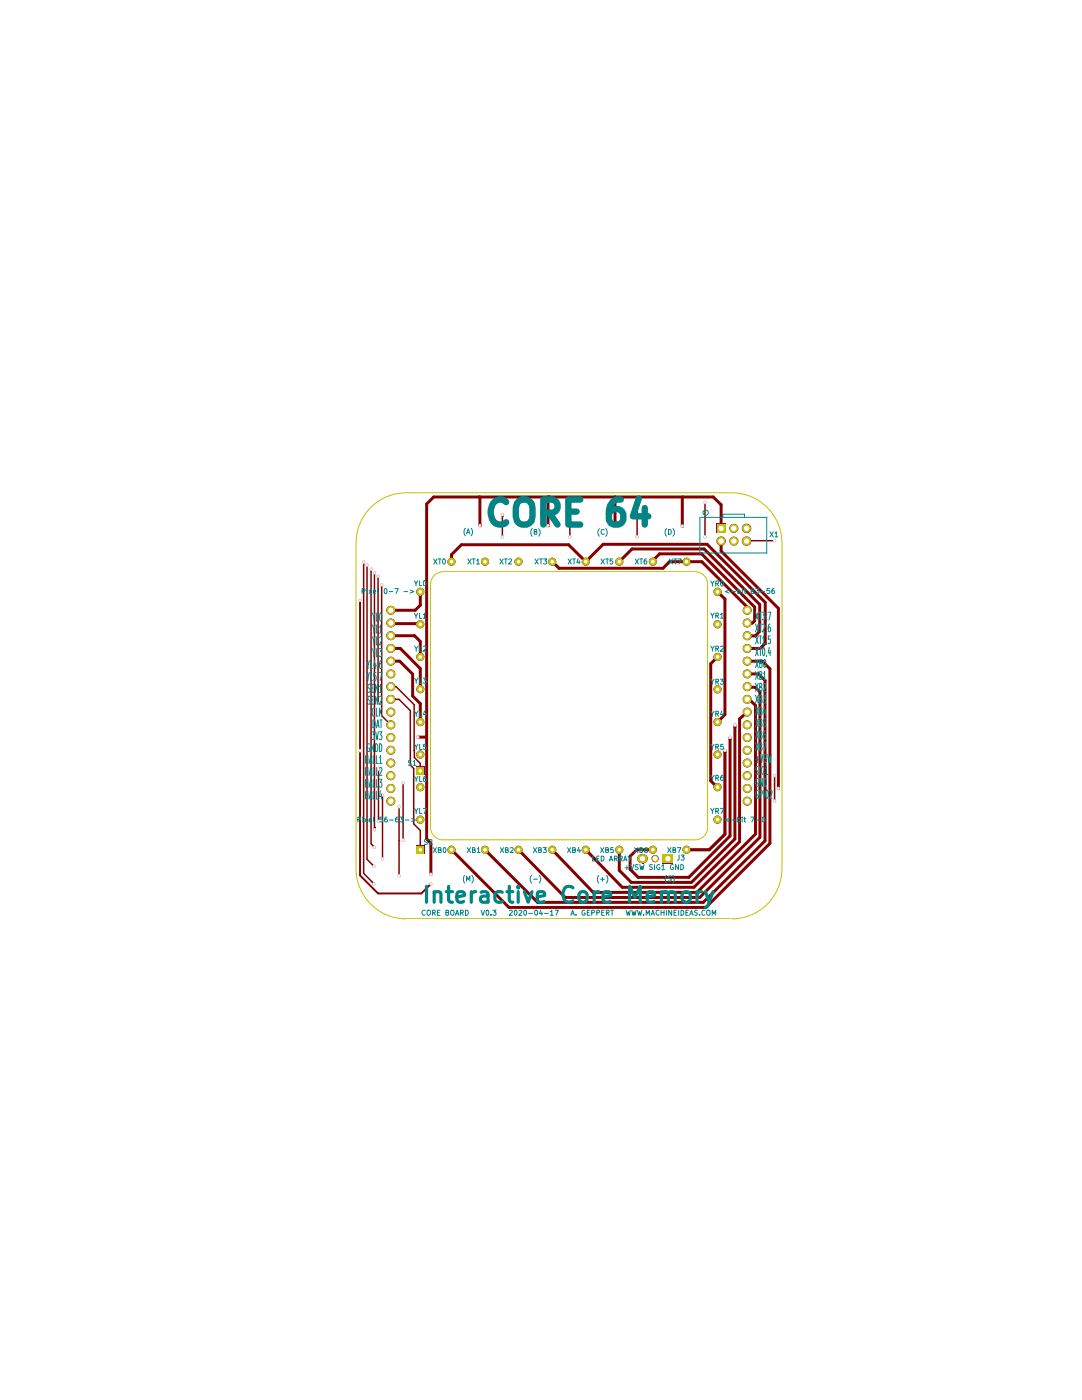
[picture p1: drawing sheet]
<svg xmlns="http://www.w3.org/2000/svg" width="216mm" height="279mm" viewBox="0 0 216 279" stroke-linecap="round" stroke-linejoin="round" font-family="sans-serif">
<path d="M81 98.3h65M81 98.4a10 10 0 0 0-10 10v65M146 98.4a10 10 0 0 1 10 10v65M85.9 116.6v48.5a2.5 2.5 0 0 0 2.5 2.5h50.3M138.7 114.1h-50.3a2.5 2.5 0 0 0-2.5 2.5M138.7 114.1a2.5 2.5 0 0 1 2.5 2.5M141.2 116.6v48.5M71 173.4a10 10 0 0 0 10 10M141.2 165.1a2.5 2.5 0 0 1-2.5 2.5M156 173.4a10 10 0 0 1-10 10M81 183.3h65" fill="none" stroke="#c2c200" stroke-width=".2"/>
<g fill="#840084">
<path d="M143 104.5h1.8v1.8h-1.8z"/>
<path d="M146.4 107.1a.91 .91 0 0 1 .9 .9 .91 .91 0 0 1-.9 .9z"/>
<path d="M145.8 107.3l.6-.2v1.8a.91 .91 0 0 1-.8-.6 .91 .91 0 0 1 .2-1z"/>
<path d="M146.4 104.5a.91 .91 0 0 1 .9 1 .91 .91 0 0 1-.9 .9z"/>
<path d="M145.8 104.8l.6-.3v1.9a.91 .91 0 0 1-.8-.6 .91 .91 0 0 1 .2-1z"/>
<path d="M83.1 168.8h1.6v1.6h-1.6z"/>
<path d="M127.4 170.7l.7-.3v1.9a.92 .92 0 0 1-.9-.6 .92 .92 0 0 1 .2-1z"/>
<path d="M128.4 170.4a.92 .92 0 0 1 .9 1 .92 .92 0 0 1-.9 .9z"/>
<path d="M128.1 170.4h.3v1.9h-.3z"/>
<path d="M132.2 170.4h2.1v1.9h-2.1z"/>
<path d="M83.1 153h1.6v1.6h-1.6z"/>
<circle cx="143.9" cy="108" r=".95"/>
<circle cx="143.2" cy="118.1" r=".83"/>
<circle cx="137" cy="112.1" r=".83"/>
<circle cx="149.1" cy="121.8" r=".91"/>
<circle cx="149" cy="108" r=".95"/>
<circle cx="149" cy="105.5" r=".95"/>
<circle cx="143.2" cy="144.1" r=".83"/>
<circle cx="149.1" cy="144.7" r=".91"/>
<circle cx="149.1" cy="149.7" r=".91"/>
<circle cx="149.1" cy="147.2" r=".91"/>
<circle cx="149.1" cy="142.1" r=".91"/>
<circle cx="130.3" cy="112.1" r=".83"/>
<circle cx="123.6" cy="112.1" r=".83"/>
<circle cx="116.9" cy="112.1" r=".83"/>
<circle cx="110.2" cy="112.1" r=".83"/>
<circle cx="143.2" cy="150.6" r=".83"/>
<circle cx="143.2" cy="157.1" r=".83"/>
<circle cx="143.2" cy="163.6" r=".83"/>
<circle cx="149.1" cy="154.8" r=".91"/>
<circle cx="149.1" cy="159.9" r=".91"/>
<circle cx="149.1" cy="152.3" r=".91"/>
<circle cx="149.1" cy="157.4" r=".91"/>
<circle cx="143.2" cy="124.6" r=".83"/>
<circle cx="143.2" cy="131.1" r=".83"/>
<circle cx="149.1" cy="126.9" r=".91"/>
<circle cx="149.1" cy="132" r=".91"/>
<circle cx="149.1" cy="124.3" r=".91"/>
<circle cx="149.1" cy="129.4" r=".91"/>
<circle cx="143.2" cy="137.6" r=".83"/>
<circle cx="149.1" cy="137" r=".91"/>
<circle cx="149.1" cy="139.6" r=".91"/>
<circle cx="149.1" cy="134.5" r=".91"/>
<circle cx="96.8" cy="169.6" r=".83"/>
<circle cx="90.1" cy="169.6" r=".83"/>
<circle cx="83.9" cy="163.6" r=".83"/>
<circle cx="130.7" cy="171.4" r=".74"/>
<circle cx="137" cy="169.6" r=".83"/>
<circle cx="130.3" cy="169.6" r=".83"/>
<circle cx="123.6" cy="169.6" r=".83"/>
<circle cx="116.9" cy="169.6" r=".83"/>
<circle cx="110.2" cy="169.6" r=".83"/>
<circle cx="103.5" cy="169.6" r=".83"/>
<circle cx="103.5" cy="112.1" r=".83"/>
<circle cx="96.8" cy="112.1" r=".83"/>
<circle cx="90.1" cy="112.1" r=".83"/>
<circle cx="83.9" cy="118.1" r=".83"/>
<circle cx="83.9" cy="124.6" r=".83"/>
<circle cx="78" cy="121.8" r=".91"/>
<circle cx="78" cy="124.3" r=".91"/>
<circle cx="83.9" cy="137.5" r=".83"/>
<circle cx="83.9" cy="144.1" r=".83"/>
<circle cx="78" cy="142.1" r=".91"/>
<circle cx="78" cy="139.6" r=".91"/>
<circle cx="78" cy="137" r=".91"/>
<circle cx="78" cy="147.2" r=".91"/>
<circle cx="78" cy="144.7" r=".91"/>
<circle cx="83.9" cy="131.1" r=".83"/>
<circle cx="78" cy="129.4" r=".91"/>
<circle cx="78" cy="132" r=".91"/>
<circle cx="78" cy="134.5" r=".91"/>
<circle cx="78" cy="126.9" r=".91"/>
<circle cx="83.9" cy="157.1" r=".83"/>
<circle cx="83.9" cy="150.6" r=".83"/>
<circle cx="78" cy="157.4" r=".91"/>
<circle cx="78" cy="152.3" r=".91"/>
<circle cx="78" cy="149.7" r=".91"/>
<circle cx="78" cy="159.9" r=".91"/>
<circle cx="78" cy="154.8" r=".91"/>
</g>
<path d="M144.7 150.2v16.3l-3.2 3.1h-4.5" fill="none" stroke="#840000" stroke-width=".63"/>
<path d="M141.8 155.8l1.4 1.3M145.7 147.6v19.2l-8.2 8.3M146.6 145.2v22.2M147.6 143.5v24.5" fill="none" stroke="#840000" stroke-width=".59"/>
<circle cx="130.6" cy="169.9" r=".3" fill="#840000"/>
<path d="M146.6 167.4l-8.6 8.7" fill="none" stroke="#840000" stroke-width=".59"/>
<circle cx="130.6" cy="169.9" r=".3" fill="#840000"/>
<path d="M141.8 132.5v23.3M149.1 139.6l.4-.1 1.2 1.3v25.7l-11.6 11.6M150.7 137.2l.9 .9v29l-12 12M152.7 135.8v32l-12.4 12.3M153.6 133.5v34.8l-12.8 12.8M147.6 168l-9.1 9.1" fill="none" stroke="#840000" stroke-width=".59"/>
<circle cx="155.3" cy="157.4" r=".3" fill="#840000"/>
<path d="M154.6 154.8v5.1" fill="none" stroke="#840000" stroke-width=".3"/>
<path d="M116.9 169.6l7.3 7.5M123.6 169.6v4.1l2.3 2.4M125.7 170.9v2.6M127.3 175.1h10.2" fill="none" stroke="#840000" stroke-width=".59"/>
<circle cx="130.6" cy="169.9" r=".3" fill="#840000"/>
<path d="M128.2 171.4h.2" fill="none" stroke="#840000" stroke-width=".59"/>
<circle cx="130.6" cy="169.9" r=".3" fill="#840000"/>
<g fill="none" stroke="#840000" stroke-width=".59">
<path d="M140 110.5l10.6 10.7M140 112.1l9.1 9.1M140.5 109.6l11.1 11M141.1 108.6l11.6 11.6M143.2 118.1l1.5 1.4M143.9 110l11.4 11.4M149.1 132h3l1.5 1.5M149.1 134.5h2.2l1.4 1.3M149.1 137l.1 .2h1.5M149.1 124.3h1.1M151.6 126l-.9 .9h-1.6M152.7 128.4l-1 1h-2.9"/>
<path d="M144.7 142.6l-1.5 1.5M145.7 147.2v.4M146.6 144.7v.5M149.1 142.1l-1.5 1.4M90.1 169.6l11.5 11.5h39.2M96.8 169.6l10.5 10.5h33M103.5 169.6l9.3 9.5h26.8M110.2 169.6l8.2 8.5h20.7M124.2 177.1h14.3M125.7 173.5l1.6 1.6M125.9 176.1h12.1M130.6 169.9l-.3-.3h-3.3l-1.3 1.3"/>
</g>
<path d="M144.7 149.7v.5" fill="none" stroke="#840000" stroke-width=".63"/>
<path d="M154.6 107.9l-5.6 .1" fill="none" stroke="#840000" stroke-width=".3"/>
<circle cx="149.1" cy="121.8" r=".3" fill="#840000"/>
<path d="M83.9 118.1v2.7l-1.1 1M85.1 100.6v46.7M92.1 108.7l-2 2v1.4M144.7 119.5v23.1M82.7 126.9l1.2 1.1M83.7 124.5l.2 .1M143.2 131.1l-1.4 1.4M149.1 121.2v.6M150.6 121.2v2.7l-.4 .4M151.6 120.6v5.4M152.7 120.2v8.2M155.3 121.4v36" fill="none" stroke="#840000" stroke-width=".59"/>
<circle cx="95.8" cy="104.9" r=".3" fill="#840000"/>
<path d="M95.8 99.2v5.7M95.8 99.3l-.2-.1h-9.1l-1.4 1.4M92.1 108.7h21.4" fill="none" stroke="#840000" stroke-width=".59"/>
<circle cx="109.3" cy="104.9" r=".3" fill="#840000"/>
<g fill="none" stroke="#840000" stroke-width=".59">
<path d="M95.8 99.2h26.9v5.7M109.3 99.2v5.7M110.2 112.1l1.3 1.3h20.8l1.3-1.3h6.4M140 110.5h-8.4l-1.3 1.4v.2M140.5 109.6h-14.4l-2.5 2.5M141.1 108.6h-20.7l-3.5 3.5-3.4-3.4M78 132h1.8l2.5 2.5v4.4l1.6 1.5v3.7M78 129.4h1.9l4 4v4.1M78 126.9h4.7M78 124.3l.1 .2h5.6M78 121.8h4.8M83.9 128v3.1"/>
<path d="M83.4 147.1h1.5l.2 .2v20.1l.9 .9v6.2"/>
</g>
<g fill="none" stroke="#840000" stroke-width=".3">
<path d="M72.6 112.2v62.1l2 2.1M73.2 112.8v58.7l1.4 1.4M74 113.6v54.8l.7 .7M74.7 114.3v51.3M75.4 115v25.4M76.2 116.7v26.1l1.8 1.9M100.2 103h.1M100.2 102.7v4.5M113.7 101.9h.1M113.7 101.9v5.2M78 137h1l3.6 3.6 .1 10.6 1.2 1.2v1.4M78 139.6h1.6l2.3 2.2v10.9l.6 .7v11l1.4 1.3v3.9"/>
<path d="M75.5 153.5v10.4M76.3 158.7v12.7M80.4 156.2v11.4M82.6 149.7l.1 .1M74.7 165.1h.1M79.6 161v13.8"/>
</g>
<path d="M71.8 119.8v54.9l3.6 3.6h8.7l1.9-1.9" fill="none" stroke="#840000" stroke-width=".38"/>
<g fill="#840000">
<circle cx="122.7" cy="104.9" r=".3"/>
<circle cx="136.1" cy="105" r=".3"/>
</g>
<path d="M122.7 99.2h19.6l1.6 1.6v4.7M136.2 99.2l-.1 5.8M143.9 108v2" fill="none" stroke="#840000" stroke-width=".59"/>
<path d="M127.1 101.1v6M140.7 100.2v6.9" fill="none" stroke="#840000" stroke-width=".3"/>
<g fill="#c2c200">
<path d="M143 104.6h1.8v1.7h-1.8z"/>
<path d="M146.4 107.1a.86 .86 0 0 1 .9 .9 .86 .86 0 0 1-.9 .9z"/>
<path d="M145.8 107.4l.6-.3v1.8a.86 .86 0 0 1-.8-.6 .86 .86 0 0 1 .2-.9z"/>
<path d="M146.4 104.6a.86 .86 0 0 1 .9 .9 .86 .86 0 0 1-.9 .8z"/>
<path d="M145.8 104.8l.6-.2v1.7a.86 .86 0 0 1-.8-.5 .86 .86 0 0 1 .2-1z"/>
<path d="M83.1 168.9h1.5v1.4h-1.5z"/>
<path d="M127.4 170.8l.7-.3v1.7a.86 .86 0 0 1-.8-.5 .86 .86 0 0 1 .1-.9z"/>
<path d="M128.4 170.5a.87 .87 0 0 1 .8 .9 .87 .87 0 0 1-.8 .8z"/>
<path d="M128.1 170.5h.3v1.7h-.3z"/>
<path d="M132.2 170.5h2.1v1.7h-2.1z"/>
<path d="M83.1 153.1h1.5v1.5h-1.5z"/>
<circle cx="143.9" cy="108" r=".87"/>
<circle cx="143.2" cy="118.1" r=".78"/>
<circle cx="137" cy="112.1" r=".78"/>
<circle cx="149.1" cy="121.8" r=".87"/>
<circle cx="149" cy="108" r=".87"/>
<circle cx="149" cy="105.5" r=".87"/>
<circle cx="143.2" cy="144.1" r=".78"/>
<circle cx="149.1" cy="144.7" r=".87"/>
<circle cx="149.1" cy="149.7" r=".87"/>
<circle cx="149.1" cy="147.2" r=".87"/>
<circle cx="149.1" cy="142.1" r=".87"/>
<circle cx="130.3" cy="112.1" r=".78"/>
<circle cx="123.6" cy="112.1" r=".78"/>
<circle cx="116.9" cy="112.1" r=".78"/>
<circle cx="110.2" cy="112.1" r=".78"/>
<circle cx="143.2" cy="150.6" r=".78"/>
<circle cx="143.2" cy="157.1" r=".78"/>
<circle cx="143.2" cy="163.6" r=".78"/>
<circle cx="149.1" cy="154.8" r=".87"/>
<circle cx="149.1" cy="159.9" r=".87"/>
<circle cx="149.1" cy="152.3" r=".87"/>
<circle cx="149.1" cy="157.4" r=".87"/>
<circle cx="143.2" cy="124.6" r=".78"/>
<circle cx="143.2" cy="131.1" r=".78"/>
<circle cx="149.1" cy="126.9" r=".87"/>
<circle cx="149.1" cy="132" r=".87"/>
<circle cx="149.1" cy="124.3" r=".87"/>
<circle cx="149.1" cy="129.4" r=".87"/>
<circle cx="143.2" cy="137.6" r=".78"/>
<circle cx="149.1" cy="137" r=".87"/>
<circle cx="149.1" cy="139.6" r=".87"/>
<circle cx="149.1" cy="134.5" r=".87"/>
<circle cx="96.8" cy="169.6" r=".78"/>
<circle cx="90.1" cy="169.6" r=".78"/>
<circle cx="83.9" cy="163.6" r=".78"/>
<circle cx="130.7" cy="171.4" r=".66"/>
<circle cx="137" cy="169.6" r=".78"/>
<circle cx="130.3" cy="169.6" r=".78"/>
<circle cx="123.6" cy="169.6" r=".78"/>
<circle cx="116.9" cy="169.6" r=".78"/>
<circle cx="110.2" cy="169.6" r=".78"/>
<circle cx="103.5" cy="169.6" r=".78"/>
<circle cx="103.5" cy="112.1" r=".78"/>
<circle cx="96.8" cy="112.1" r=".78"/>
<circle cx="90.1" cy="112.1" r=".78"/>
<circle cx="83.9" cy="118.1" r=".78"/>
<circle cx="83.9" cy="124.6" r=".78"/>
<circle cx="78" cy="121.8" r=".87"/>
<circle cx="78" cy="124.3" r=".87"/>
<circle cx="83.9" cy="137.5" r=".78"/>
<circle cx="83.9" cy="144.1" r=".78"/>
<circle cx="78" cy="142.1" r=".87"/>
<circle cx="78" cy="139.6" r=".87"/>
<circle cx="78" cy="137" r=".87"/>
<circle cx="78" cy="147.2" r=".87"/>
<circle cx="78" cy="144.7" r=".87"/>
<circle cx="83.9" cy="131.1" r=".78"/>
<circle cx="78" cy="129.4" r=".87"/>
<circle cx="78" cy="132" r=".87"/>
<circle cx="78" cy="134.5" r=".87"/>
<circle cx="78" cy="126.9" r=".87"/>
<circle cx="83.9" cy="157.1" r=".78"/>
<circle cx="83.9" cy="150.6" r=".78"/>
<circle cx="78" cy="157.4" r=".87"/>
<circle cx="78" cy="152.3" r=".87"/>
<circle cx="78" cy="149.7" r=".87"/>
<circle cx="78" cy="159.9" r=".87"/>
<circle cx="78" cy="154.8" r=".87"/>
</g>
<g fill="#c2c2c2">
<circle cx="144.7" cy="149.7" r=".36"/>
<circle cx="145.7" cy="147.2" r=".36"/>
<circle cx="146.6" cy="144.7" r=".36"/>
<circle cx="86" cy="176.4" r=".36"/>
<circle cx="86" cy="174.5" r=".36"/>
<circle cx="155.3" cy="157.4" r=".36"/>
<circle cx="154.6" cy="154.8" r=".36"/>
<circle cx="154.6" cy="159.9" r=".36"/>
<circle cx="71.8" cy="149.8" r=".36"/>
<circle cx="75.5" cy="153.5" r=".36"/>
<circle cx="80.4" cy="156.2" r=".36"/>
<circle cx="83.4" cy="147.1" r=".36"/>
<circle cx="75.4" cy="140.4" r=".36"/>
<circle cx="75.5" cy="163.9" r=".36"/>
<circle cx="76.3" cy="158.7" r=".36"/>
<circle cx="79.6" cy="161" r=".36"/>
<circle cx="74.7" cy="165.6" r=".36"/>
<circle cx="95.8" cy="104.9" r=".36"/>
<circle cx="109.3" cy="104.9" r=".36"/>
<circle cx="100.2" cy="107.2" r=".36"/>
<circle cx="100.2" cy="102.7" r=".36"/>
<circle cx="113.7" cy="101.9" r=".36"/>
<circle cx="71.8" cy="119.8" r=".36"/>
<circle cx="76.2" cy="116.7" r=".36"/>
<circle cx="75.4" cy="115" r=".36"/>
<circle cx="74.7" cy="114.3" r=".36"/>
<circle cx="74" cy="113.6" r=".36"/>
<circle cx="73.2" cy="112.8" r=".36"/>
<circle cx="72.6" cy="112.2" r=".36"/>
<circle cx="122.7" cy="104.9" r=".36"/>
<circle cx="113.7" cy="107.1" r=".36"/>
<circle cx="127.1" cy="107.1" r=".36"/>
<circle cx="127.1" cy="101.1" r=".36"/>
<circle cx="80.4" cy="167.7" r=".36"/>
<circle cx="76.3" cy="171.4" r=".36"/>
<circle cx="79.6" cy="174.8" r=".36"/>
<circle cx="74.7" cy="169.1" r=".36"/>
<circle cx="74.6" cy="172.9" r=".36"/>
<circle cx="74.6" cy="176.4" r=".36"/>
<circle cx="136.1" cy="105" r=".36"/>
<circle cx="140.7" cy="107.1" r=".36"/>
<circle cx="140.7" cy="100.2" r=".36"/>
<circle cx="154.6" cy="107.9" r=".36"/>
</g>
<g fill="#fff">
<path d="M85.9 176.2l.3 .2-.1 .2-.3-.2z"/>
<path d="M85.9 174.3l.3 .2-.1 .2-.3-.2z"/>
<path d="M155.2 157.2l.3 .2-.1 .1-.3-.1z"/>
<path d="M154.5 154.6l.2 .2v.2l-.3-.2z"/>
<path d="M154.5 159.7l.2 .2v.2l-.3-.2z"/>
<path d="M71.7 149.6l.3 .2-.1 .2-.3-.2z"/>
<path d="M80.3 156l.3 .2-.1 .2-.3-.2z"/>
<path d="M83.3 146.9l.2 .2-.1 .2-.2-.2z"/>
<path d="M75.3 140.3l.3 .1-.1 .2-.3-.2z"/>
<path d="M76.2 158.5l.3 .2-.1 .2-.3-.2z"/>
<path d="M79.5 160.8l.3 .2-.1 .2-.3-.2z"/>
<path d="M74.6 165.4l.3 .2-.1 .2-.3-.2z"/>
<path d="M95.7 104.7l.2 .2-.1 .2-.2-.2z"/>
<path d="M109.3 104.7l.2 .2-.1 .2-.2-.2z"/>
<path d="M100.2 107l.2 .2-.1 .2-.2-.2z"/>
<path d="M100.2 102.5l.2 .2-.1 .2-.2-.2z"/>
<path d="M113.6 101.7l.3 .2-.1 .2-.3-.2z"/>
<path d="M71.7 119.6l.3 .2-.1 .2-.3-.2z"/>
<path d="M76.1 116.5l.2 .2-.1 .2-.2-.2z"/>
<path d="M75.3 114.8l.3 .2-.1 .1-.3-.1z"/>
<path d="M74.6 114.1l.3 .2-.1 .2-.3-.2z"/>
<path d="M73.9 113.4l.3 .2-.1 .1-.2-.1z"/>
<path d="M73.1 112.6l.3 .2-.1 .1-.3-.1z"/>
<path d="M72.5 112l.2 .2v.2l-.3-.2z"/>
<path d="M122.6 104.7l.3 .2-.1 .2-.3-.2z"/>
<path d="M113.6 107l.3 .1-.1 .2-.3-.2z"/>
<path d="M127 107l.3 .1-.1 .2-.3-.2z"/>
<path d="M127 100.9l.3 .2-.1 .2-.3-.2z"/>
<path d="M74.6 168.9l.3 .2-.1 .1-.3-.1z"/>
<path d="M74.5 172.7l.3 .2-.1 .2-.3-.2z"/>
<path d="M74.5 176.2l.3 .2-.1 .2-.3-.2z"/>
<path d="M136.1 104.8l.2 .2-.1 .2-.2-.2z"/>
<path d="M140.6 107l.3 .1-.1 .2-.3-.2z"/>
<path d="M140.6 100.1l.3 .1-.1 .2-.3-.2z"/>
<circle cx="143.9" cy="108" r=".53"/>
<circle cx="143.2" cy="118.1" r=".36"/>
<circle cx="137" cy="112.1" r=".36"/>
<circle cx="149.1" cy="121.8" r=".53"/>
<circle cx="143.9" cy="105.5" r=".53"/>
<circle cx="146.4" cy="108" r=".53"/>
<circle cx="146.4" cy="105.5" r=".53"/>
<circle cx="149" cy="108" r=".53"/>
<circle cx="149" cy="105.5" r=".53"/>
<circle cx="143.2" cy="144.1" r=".36"/>
<circle cx="149.1" cy="144.7" r=".53"/>
<circle cx="149.1" cy="149.7" r=".53"/>
<circle cx="149.1" cy="147.2" r=".53"/>
<circle cx="149.1" cy="142.1" r=".53"/>
<circle cx="130.3" cy="112.1" r=".36"/>
<circle cx="123.6" cy="112.1" r=".36"/>
<circle cx="116.9" cy="112.1" r=".36"/>
<circle cx="110.2" cy="112.1" r=".36"/>
<circle cx="143.2" cy="150.6" r=".36"/>
<circle cx="143.2" cy="157.1" r=".36"/>
<circle cx="143.2" cy="163.6" r=".36"/>
<circle cx="149.1" cy="154.8" r=".53"/>
<circle cx="149.1" cy="159.9" r=".53"/>
<circle cx="149.1" cy="152.3" r=".53"/>
<circle cx="149.1" cy="157.4" r=".53"/>
<circle cx="143.2" cy="124.6" r=".36"/>
<circle cx="143.2" cy="131.1" r=".36"/>
<circle cx="149.1" cy="126.9" r=".53"/>
<circle cx="149.1" cy="132" r=".53"/>
<circle cx="149.1" cy="124.3" r=".53"/>
<circle cx="149.1" cy="129.4" r=".53"/>
<circle cx="143.2" cy="137.6" r=".36"/>
<circle cx="149.1" cy="137" r=".53"/>
<circle cx="149.1" cy="139.6" r=".53"/>
<circle cx="149.1" cy="134.5" r=".53"/>
<circle cx="83.9" cy="169.6" r=".36"/>
<circle cx="96.8" cy="169.6" r=".36"/>
<circle cx="90.1" cy="169.6" r=".36"/>
<circle cx="83.9" cy="163.6" r=".36"/>
<circle cx="128.2" cy="171.4" r=".53"/>
<circle cx="130.7" cy="171.4" r=".49"/>
<circle cx="133.3" cy="171.4" r=".53"/>
<circle cx="137" cy="169.6" r=".36"/>
<circle cx="130.3" cy="169.6" r=".36"/>
<circle cx="123.6" cy="169.6" r=".36"/>
<circle cx="116.9" cy="169.6" r=".36"/>
<circle cx="110.2" cy="169.6" r=".36"/>
<circle cx="103.5" cy="169.6" r=".36"/>
<circle cx="103.5" cy="112.1" r=".36"/>
<circle cx="96.8" cy="112.1" r=".36"/>
<circle cx="90.1" cy="112.1" r=".36"/>
<circle cx="83.9" cy="118.1" r=".36"/>
<circle cx="83.9" cy="124.6" r=".36"/>
<circle cx="78" cy="121.8" r=".53"/>
<circle cx="78" cy="124.3" r=".53"/>
<circle cx="83.9" cy="137.5" r=".36"/>
<circle cx="83.9" cy="144.1" r=".36"/>
<circle cx="78" cy="142.1" r=".53"/>
<circle cx="78" cy="139.6" r=".53"/>
<circle cx="78" cy="137" r=".53"/>
<circle cx="78" cy="147.2" r=".53"/>
<circle cx="78" cy="144.7" r=".53"/>
<circle cx="83.9" cy="131.1" r=".36"/>
<circle cx="78" cy="129.4" r=".53"/>
<circle cx="78" cy="132" r=".53"/>
<circle cx="78" cy="134.5" r=".53"/>
<circle cx="78" cy="126.9" r=".53"/>
<circle cx="83.9" cy="153.8" r=".36"/>
<circle cx="83.9" cy="157.1" r=".36"/>
<circle cx="83.9" cy="150.6" r=".36"/>
<circle cx="78" cy="157.4" r=".53"/>
<circle cx="78" cy="152.3" r=".53"/>
<circle cx="78" cy="149.7" r=".53"/>
<circle cx="78" cy="159.9" r=".53"/>
<circle cx="78" cy="154.8" r=".53"/>
<circle cx="144.7" cy="149.7" r=".23"/>
<circle cx="145.7" cy="147.2" r=".23"/>
<circle cx="146.6" cy="144.7" r=".23"/>
<circle cx="75.5" cy="153.5" r=".23"/>
<circle cx="75.5" cy="163.9" r=".23"/>
<circle cx="80.4" cy="167.7" r=".23"/>
<circle cx="76.3" cy="171.4" r=".23"/>
<circle cx="79.6" cy="174.8" r=".23"/>
<circle cx="154.6" cy="107.9" r=".23"/>
</g>
<g fill="none" stroke="#008484" stroke-width=".2">
<path d="M72.3 118l.5-.1v-.3l-.5-.2v1M73.3 117.4v.2M73.3 117.8v.6M73.7 117.8l.5 .6M74.2 117.8l-.5 .6M74.5 118.1l.5-.1-.1-.2h-.3l-.1 .1v.5h.4M75.4 117.4v.9l.2 .1M76.9 117.4a.54 .54 0 0 1 .3 .5 .54 .54 0 0 1-.3 .5 .69 .69 0 0 1 0-1zM77.6 118.1h.8M78.8 117.4h.7l-.5 1M80.6 118.1h.8M81.8 117.8l.8 .3-.8 .3"/>
<path d="M82.7 115.9l.3 .5 .4-.5M83 116.4v.5M83.7 115.9v1h.5M84.5 116l.2-.1a.51 .51 0 0 1 .3 .5 .51 .51 0 0 1-.3 .5l-.2-.4zM86.5 111.5l.7 1.1M87.2 111.5l-.7 1.1M87.5 111.5h.5M87.8 111.5v1.1M88.4 111.6h.4a.66 .66 0 0 1-.2 1l-.3-.2zM92.9 105.4a1.12 1.12 0 0 0 0 1.5M93.1 106.6l.3-1.1 .4 1.1M93.2 106.3h.5"/>
<path d="M93.3 111.5l.7 1.1M94 105.4a1.26 1.26 0 0 1 0 1.5M94 111.5l-.7 1.1M94.2 111.5h.6M94.5 111.5v1.1M95.1 111.8l.3-.3v1.1M95.1 112.6h.6M99.7 111.5l.7 1.1M100.4 111.5l-.7 1.1M100.7 111.5h.5M100.9 111.5v1.1M101.5 111.6l.4-.1 .2 .3-.6 .8h.6"/>
<path d="M106.2 105.5a1.11 1.11 0 0 0 0 1.5M106.6 106.1h.4l.1-.4h-.5v.9h.4l.1-.3-.2-.2M106.8 111.5l.6 1.1M107.4 111.5l-.6 1.1M107.5 105.5a1.12 1.12 0 0 1 0 1.5M107.7 111.5h.5M107.9 111.5v1.1M108.5 111.5h.6l-.3 .4 .3 .1v.4l-.2 .2-.4-.2M113.4 111.5l.6 1.1M114 111.5l-.6 1.1M114.3 111.5h.5M114.6 111.5v1.1"/>
<path d="M115.4 111.5l-.3 .7h.6M115.6 111.9v.7M119.6 105.5a1.12 1.12 0 0 0 0 1.5M119.9 111.5l.7 1.1M120.6 105.7a.45 .45 0 0 0-.7 .5 .45 .45 0 0 0 .7 .4M120.6 111.5l-.7 1.1M120.9 105.5a1.11 1.11 0 0 1 0 1.5M120.9 111.5h.5M121.2 111.5v1.1M122.2 111.5h-.4l-.1 .5h.5l.1 .4-.2 .2-.4-.2M126.7 111.5l.7 1.1M127.4 111.5l-.7 1.1"/>
<path d="M127.6 111.5h.6M127.9 111.5v1.1M129 111.5l-.3 .1-.2 .4 .1 .5h.4v-.5l-.3-.1-.2 .2M133 105.5a1.12 1.12 0 0 0 0 1.5M133.4 105.7a.49 .49 0 0 1 .5 .5 .49 .49 0 0 1-.5 .4zM133.6 111.5l.6 1.1M134.2 111.5l-.6 1.1M134.3 105.5a1.12 1.12 0 0 1 0 1.5M134.5 111.5h.5M134.7 111.5v1.1M135.3 111.5h.6l-.4 1.1M139.7 103.3v7.1h13.3v-7.1h-13.2"/>
<path d="M141.8 116l.4 .5 .3-.5M142.2 116.5v.5M142.8 116.5l.5-.1v-.4h-.5v1M143.1 116.5l.3 .5M143.9 116h.1a.54 .54 0 0 1 .4 .5 .54 .54 0 0 1-.4 .5 .65 .65 0 0 1-.1-1zM144.2 103.3v-.7h4.3v.7M145.5 117.8l-.8 .3 .8 .3M146 118.1h.8M147.2 117.4v1h.4v-.6h-.4M148.1 117.4v.2M148.1 117.8v.6M148.5 117.8h.3"/>
<path d="M148.6 117.4v.9l.2 .1M150.4 117.4l-.5 .3v.6l.2 .1h.3l.1-.4-.2-.2h-.2l-.2 .2M150.8 117.4h.6l-.3 .4 .3 .1v.5h-.6M151.8 118.1h.8M153.6 117.4h-.5l-.1 .5 .2-.1 .4 .1v.5h-.6M153.6 106.1l.7 1M154.3 106.1l-.7 1M154.5 117.4a.44 .44 0 0 0-.5 .5l.1 .5h.4l.1-.4-.2-.2h-.2l-.2 .2M154.6 106.4l.3-.3v1M154.6 107.1h.6M73.2 131.8l.2 .9 .3-.9M73.2 134.2l.2 .8 .3-.8"/>
<path d="M73.4 132.7v.7M73.4 135v.8M73.9 136.7a.37 .37 0 0 0-.5 .1 .37 .37 0 0 0 .2 .5 .44 .44 0 0 1 .3 .5 .44 .44 0 0 1-.4 .4l-.1-.1M73.9 139a.37 .37 0 0 0-.5 .2 .37 .37 0 0 0 .2 .5 .44 .44 0 0 1 .3 .4 .44 .44 0 0 1-.4 .4h-.1M74 131.8v1.6h.3M74 134.2v1.6h.3M74.2 137.3h.3M74.2 139.7h.3M74.3 122.3l.3 .9 .2-.9M74.3 124.7l.3 .9 .2-.9M74.3 127.1l.3 .8 .2-.8M74.3 129.5l.3 .8 .2-.8"/>
<path d="M74.6 136.6h-.4v1.6h.4M74.6 138.9h-.4v1.6h.4M74.6 123.2v.8M74.6 125.6v.7M74.6 127.9v.8M74.6 130.3v.8M74.8 131.7l-.2 1.2h.5M75 132.4v1M75 134.2h-.4v.8l.1-.2a.6 .6 0 0 1 .2 1l-.3-.2M75.1 122.3v1.7h.4M75.1 124.7v1.6h.4M75.1 127.1v1.6h.4"/>
<path d="M75.1 129.5v1.6h.4M75.4 136.6v1.6l-.5-1.6v1.6M75.4 138.9v1.6l-.5-1.6v1.6M75.4 133.3v.3M75.4 135.7v.3M75.7 129.5h.5l-.3 .5a.62 .62 0 0 1 .1 1.1l-.3-.2M75.7 134.2h.5l-.3 1.6M75.7 125.2l.2-.5v1.6M75.7 127.3l.3-.2 .2 .5-.5 1.1h.5M75.7 137l.2-.4v1.6M75.7 139.1l.3-.2 .2 .5-.5 1.1h.5M75.7 126.3h.5"/>
<path d="M75.7 138.2h.5M75.9 122.3a1.2 1.2 0 0 1 0 1.7l-.2-.7zM76.1 131.8l-.2 .1-.1 .3-.1 .9 .2 .3a.6 .6 0 0 0 .1-1h-.1l-.2 .4M82.7 122.4l.3 .5 .4-.5M82.7 128.9l.4 .6 .3-.6M82.7 135.3l.4 .6 .3-.6M83 122.9v.5M83.1 129.5v.5M83.1 135.9v.5M83.7 122.4v1h.5M83.7 128.9v1.1h.5M83.7 135.3v1.1h.5"/>
<path d="M84.5 122.7l.2-.3v1M84.5 135.3h.5l-.3 .4 .3 .1v.5h-.5M84.5 123.4h.5M84.5 129l.4-.1 .1 .3-.5 .8h.5M141.8 122.3l.4 .6 .3-.6M141.8 128.9l.4 .6 .3-.6M141.8 135.6l.4 .5 .3-.5M142.2 122.9v.5M142.2 129.5v.5M142.2 136.1v.5M142.8 122.9h.4l.2-.2-.1-.3-.5-.1v1.1M142.8 129.5l.5-.1v-.4l-.5-.1v1.1"/>
<path d="M142.8 136.1l.5-.1v-.4h-.5v1M143.1 122.9l.3 .5M143.1 129.5l.3 .5M143.1 136.1l.3 .5M143.7 135.6h.7l-.4 .3 .3 .1v.4l-.2 .2-.4-.2M143.8 122.6l.3-.3v1.1M143.8 129h.5l.1 .2-.7 .8h.7M143.8 123.4h.6M150.7 122.2l.6 1.5M150.7 124.5l.6 1.6M150.7 126.9l.6 1.6M150.7 129.3l.6 1.6"/>
<path d="M150.7 131.7l.6 1.5M150.7 134l.6 1.6M150.7 136.4l.6 1.6M150.7 138.7l.6 1.6M151.3 122.2l-.6 1.5M151.3 124.5l-.6 1.6M151.3 126.9l-.6 1.6M151.3 129.3l-.6 1.6M151.3 131.7l-.6 1.5M151.3 134l-.6 1.6M151.3 136.4l-.6 1.6M151.3 138.7l-.6 1.6"/>
<path d="M151.5 122.2h.4M151.5 124.5h.4M151.5 126.9h.4M151.5 129.3h.4M151.6 132.4l.4-.2v-.2l-.2-.3h-.2v1.5h.3l.2-.5-.3-.3M151.6 134.7l.4-.1v-.3l-.2-.3h-.2v1.6h.3l.2-.6-.3-.3M151.6 137.1l.4-.1-.2-.6h-.2v1.6h.3l.2-.6-.3-.3M151.6 139.5l.4-.1-.2-.7h-.2v1.6h.3l.2-.5-.3-.3M151.7 122.2v1.5M151.7 124.5v1.6M151.7 126.9v1.6M151.7 129.3v1.6"/>
<path d="M152.1 122.2h.5l-.2 .6 .2 .1v.7l-.1 .1h-.3l-.1-.1M152.1 124.7l.4-.2 .1 .3-.5 1.3h.5M152.1 127.3l.3-.4v1.6M152.1 128.5h.5M152.3 129.3h.1a1.28 1.28 0 0 1 0 1.6 1.66 1.66 0 0 1-.1-1.6zM152.3 138.7h.5l-.3 .7 .3 .1v.7l-.1 .1-.4-.1M152.4 134.5l.2-.5v1.6M152.4 136.5l.3-.1 .1 .4-.5 1.2h.5M152.4 135.6h.4M152.5 131.7a1.06 1.06 0 0 1 .2 1.4l-.1 .1a1.44 1.44 0 0 1-.1-1.5zM153 123.7l-.1 .3M153 126l-.1 .3"/>
<path d="M153 128.4l-.1 .3M153 130.8l-.1 .3M153.2 122.2h.6l-.3 1.5M153.5 129.2l-.2 1.1h.5M153.7 124.5l-.2 .1-.2 .6v.7l.3 .2 .1-.8-.2-.2-.2 .3M153.7 129.8v1.1M153.7 126.9h-.4v.7l.3-.1 .2 .7-.2 .3-.3-.2M72.9 150.8v1.6M72.9 153.2v1.5M72.9 155.5v1.6M72.9 157.9v1.6M72.9 151.6h.5"/>
<path d="M72.9 153.9h.5M72.9 156.3h.5M72.9 158.7h.5M73.4 150.8v1.6M73.4 153.2v1.5M73.4 155.5v1.6M73.4 157.9v1.6M73.7 152.4l.3-1.6 .2 1.6M73.7 154.7l.3-1.5 .2 1.5M73.7 157.1l.3-1.6 .2 1.6M73.7 159.5l.3-1.6 .2 1.6M73.7 148.5l-.1-.1a1.02 1.02 0 0 0 0 1.6l.1-.1v-.6h-.1"/>
<path d="M73.7 151.9h.4M73.7 154.3h.4M73.7 156.7h.4M73.7 159h.4M74.3 146h.4l-.2 .6 .2 .2v.7l-.1 .1-.3-.1M74.4 143.7h.2a1.32 1.32 0 0 1 0 1.5h-.2zM74.5 150.8v1.6h.3M74.5 153.2v1.5h.3M74.5 155.5v1.6h.3M74.5 157.9v1.6h.3M74.5 148.4v1.6l-.4-1.6v1.6M74.7 141.5l-.1-.2a1.15 1.15 0 0 0-.2 1.5l.2 .1 .1-.2"/>
<path d="M74.9 148.4a.96 .96 0 0 1 .3 1.5l-.3 .1zM75 146l.2 1.6 .3-1.6M75.1 141.3v1.6h.4M75.1 145.2l.3-1.5 .2 1.5M75.1 150.8v1.6h.4M75.1 153.2v1.5h.4M75.1 155.5v1.6h.4M75.1 157.9v1.6h.4M75.2 144.8h.4M75.7 146h.5l-.3 .6 .3 .3v.6l-.2 .1-.3-.1M75.7 155.5h.5l-.3 .6 .3 .3v.6l-.2 .1-.3-.1M75.7 148.4a.96 .96 0 0 1 .3 1.5l-.3 .1z"/>
<path d="M75.7 151.3l.2-.5v1.6M75.7 153.3l.3-.1 .2 .4-.5 1.1h.5M75.7 141.3v1.6M75.7 152.4h.5M75.8 143.7h.4M75.9 142l.3 .9M75.9 157.8l-.2 1.2h.5M76 143.7v1.5M76.1 158.5v1M76.2 141.3l-.5 .9M82 151.8h-.5v.3l.5 .2v.3l-.1 .1h-.4M82.4 152l.3-.2v.9"/>
<path d="M82.4 152.7h.6M82.7 154.9l.4 .6 .3-.6M82.7 141.9l.4 .6 .3-.6M82.7 148.5l.4 .6 .3-.6M83.1 142.5v.5M83.1 149.1v.5M83.1 155.5v.5M83.7 154.9v1.1h.5M83.7 141.9v1.1h.5M83.7 148.5v1.1h.5M84.7 141.9l-.2 .7h.6M85 154.9l-.4 .1-.1 .7 .2 .3 .3-.1v-.5l-.3-.1-.2 .2"/>
<path d="M85 142.3v.7M85 148.5h-.5v.5h.5v.5l-.4 .1-.1-.2M141.8 141.9l.4 .6 .3-.6M141.8 148.5l.4 .6 .3-.6M141.8 154.7l.4 .6 .3-.6M142.2 142.5v.5M142.2 149.1v.5M142.2 155.3v.4M142.8 142.5l.5-.1v-.4l-.5-.1v1.1M142.8 149.1l.5-.1v-.4l-.5-.1v1.1M142.8 155.3l.5-.1 .1-.3-.2-.2h-.4v1M143.1 142.5l.3 .5"/>
<path d="M143.1 149.1l.3 .5M143.1 155.3l.3 .4M144 141.9l-.2 .7h.6M144.3 154.7l-.4 .2a.65 .65 0 0 0 0 .8h.4l.1-.4-.3-.2-.3 .2M144.3 142.3v.7M144.3 148.5h-.5v.5h.5v.5l-.5-.1M150.7 141.1l.6 1.6M150.7 143.5l.6 1.6M150.7 145.8l.6 1.6M150.7 148.2l.6 1.6M150.8 151.6h.6M151.1 151v1.2"/>
<path d="M151.3 153a.4 .4 0 0 0-.6 .3 .4 .4 0 0 0 .4 .5 .37 .37 0 0 1 .2 .5 .37 .37 0 0 1-.5 .2M151.3 155.4l-.1-.1a1.06 1.06 0 0 0-.1 1.6l.2-.1v-.5h-.2M151.3 157.8l-.1-.1a1.06 1.06 0 0 0-.1 1.6l.2-.2v-.5h-.2M151.3 141.1l-.6 1.6M151.3 143.5l-.6 1.6M151.3 145.8l-.6 1.6M151.3 148.2l-.6 1.6M151.6 141.9l.4-.2-.2-.6h-.2v1.6h.3l.2-.5-.3-.3M151.6 144.2l.4-.1-.2-.6h-.2v1.6h.3l.2-.6-.3-.3M151.6 146.6l.4-.1-.2-.7h-.2v1.6h.3l.2-.5-.3-.3M151.6 149l.4-.2-.2-.6h-.2v1.6h.3l.2-.5-.3-.3M151.6 153v1.6"/>
<path d="M151.6 158.5a.47 .47 0 0 0 .5-.3 .47 .47 0 0 0-.2-.5h-.3v1.6M151.7 150.6l.3 1.6 .2-1.6M152.1 155.3v1.6l-.5-1.6v1.6M152.3 148.2h.6l-.4 1.6M152.4 153h-.1a1.06 1.06 0 0 0 0 1.6l.1-.2v-.5h-.1M152.4 157.7v1.6M152.5 155.3h.2a1.37 1.37 0 0 1 0 1.6h-.2zM152.5 141.1l-.1 1.1h.5M152.7 145.8l-.2 .1-.1 .6v.7l.1 .2h.2l.1-.2-.1-.7h-.2l-.1 .3M152.7 153.4l.3-.4v1.6M152.7 141.6v1.1M152.7 154.6h.5"/>
<path d="M152.8 143.5h-.4v.7l.3-.1 .1 .7-.1 .3-.3-.2M152.9 150.7h-.4v.5a.61 .61 0 0 1 .3 1l-.3-.1M153 157.7l.2 .1 .1 .4-.2 1.1-.2-.1-.1-.5zM153.2 150.6l.2 1.6 .1-1.2 .2 1.2 .2-1.6M153.6 157.9l.1-.2h.2l.2 .5-.5 1.1h.5M71.4 163.6l.5-.1v-.3l-.5-.1v.9M72.4 163.1v.1M72.4 163.4v.6M72.8 163.4l.5 .6M73.3 163.4l-.5 .6M73.7 163.7l.4-.1v-.2h-.3l-.1 .1v.5h.4M74.5 163.1v.8l.2 .1"/>
<path d="M76.3 163.1h-.5v.4h.4l.2 .4-.2 .1h-.4M77.2 163.1l-.4 .2v.6l.1 .1h.4l-.1-.5-.3-.1-.1 .2M77.7 163.7h.8M79.4 163.1a.42 .42 0 0 0-.5 .4l.1 .5h.5l-.1-.5-.3-.1-.2 .2M79.8 163.1h.6l-.3 .3 .3 .1v.5h-.6M80.9 163.7h.7M82.1 163.4l.8 .3-.8 .3M82.7 161.3l.4 .6 .3-.6M83.1 161.9v.4M83.7 161.3v1h.5M84.5 161.3h.6l-.4 1M85.3 167.6h-.4l-.2 .1 .1 .3 .4 .1v.3l-.5 .1"/>
<path d="M85.6 167.6h.4l.2 .3-.6 .6h.6M86.4 169.2l.7 .9M87.1 169.2l-.7 .9M87.5 169.6h.4l.1-.4h-.5v.9h.3l.3-.3-.3-.2M88.5 169.2h.2a.54 .54 0 0 1 .3 .5 .54 .54 0 0 1-.3 .4l-.3-.3zM92.7 174.7a1.26 1.26 0 0 0 0 1.5M93.1 175.9v-1.1l.3 .8 .4-.8v1.1M93.2 169.2l.7 .9M93.9 169.2l-.7 .9M94.1 174.7a1.12 1.12 0 0 1 0 1.5M94.3 169.6h.4v-.4h-.4v.9h.4l.2-.3-.3-.2M95.2 169.4l.3-.2v.9"/>
<path d="M95.2 170.1h.6M99.8 169.2l.7 .9M100.5 169.2l-.7 .9M100.9 169.6h.4v-.4h-.4v.9h.4l.1-.3-.2-.2M101.8 169.2h.4l.2 .2-.6 .7h.6M106.1 174.7a1.12 1.12 0 0 0 0 1.5M106.4 169.2l.7 .9M106.5 175.5h.7M107.1 169.2l-.7 .9M107.5 169.6h.4v-.4h-.4v.9h.4l.1-.3-.2-.2M107.6 174.7l.1 .1a1.13 1.13 0 0 1-.1 1.4M108.4 169.2h.6l-.3 .3 .3 .1v.5h-.6"/>
<path d="M113.2 169.2l.7 .9M113.9 169.2l-.7 .9M114.3 169.6h.4l.1-.4h-.5v.9h.3l.3-.3-.3-.2M115.5 169.1l-.3 .7h.7M115.7 169.5v.6M118.2 170.9v.9h.5M119.1 171.3h.3M119.5 174.7a1.26 1.26 0 0 0 0 1.5M119.5 170.9h-.4v.9h.4M119.8 175.5h.8M119.8 169.2l.7 .9M120 170.9a.49 .49 0 0 1 .5 .4 .49 .49 0 0 1-.5 .5z"/>
<path d="M120.2 175.1v.8M120.5 169.2l-.7 .9M120.9 169.6l.5-.1v-.3h-.5v.9h.3l.3-.3-.3-.2M121 174.7a1.12 1.12 0 0 1 0 1.5M121.6 171.8l.3-.9 .4 .9M121.7 171.6h.5M122.3 169.2h-.4l-.1 .4h.5v.5h-.5M122.6 171.4l.5-.1v-.4h-.5v.9M122.8 171.4l.3 .4M123.6 171.4l.5-.1v-.4h-.5v.9M123.8 171.4l.4 .4M124.5 171.8l.3-.9 .3 .9"/>
<path d="M124.5 171.6h.5M124.7 173.2h.8M125.1 172.8v.8M125.3 170.9l.3 .5 .4-.5M125.6 171.4v.4M125.8 172.6l.4 1 .2-1M126.6 169.2l.7 .9M127.3 169.2l-.7 .9M127.3 172.6h-.5v.3a.37 .37 0 0 1 .4 .2 .37 .37 0 0 1 0 .4h-.5M127.7 172.6l.2 1 .2-.8 .2 .8 .2-1M127.7 169.6h.4v-.4h-.4v.9h.4l.1-.3-.2-.2M129.1 169.2h-.3a.65 .65 0 0 0-.1 .9h.4l.1-.4-.2-.2-.4 .2"/>
<path d="M130.2 172.6h-.5v.3l.4 .2 .1 .3-.2 .2-.4-.1M130.6 172.6v1M131.6 172.6a.46 .46 0 0 0-.6 .4 .46 .46 0 0 0 .7 .4v-.3h-.2M132 172.8l.3-.2v1M132 173.6h.6M133 174.7v.1a1.13 1.13 0 0 0 0 1.4M133.2 169.2l.7 .9M133.9 169.2l-.7 .9M133.9 174.9h-.5v.3l.5 .4-.2 .3-.4-.1M134.2 174.7a1.12 1.12 0 0 1 0 1.5M134.3 169.6h.4v-.4h-.4v.9h.4l.1-.3-.2-.2M134.3 172.6a.46 .46 0 0 0-.5 .4 .46 .46 0 0 0 .5 .5l.1-.4h-.2"/>
<path d="M135.2 169.2h.6l-.4 .9M135.4 172.6v1l-.6-1v1M135.5 170.6v.9l-.4 .2M135.8 172.6a.52 .52 0 0 1 .6 .5 .52 .52 0 0 1-.6 .5zM135.9 170.6h.6l-.3 .4 .2 .1 .1 .3-.2 .3-.4-.2M141.8 161.3l.4 .6 .3-.6M142.2 161.9v.4M142.8 161.9l.5-.1 .1-.3-.2-.2h-.4v1M143.1 161.9l.3 .4M143.7 161.3h.7l-.4 1M145.5 163.4l-.8 .3 .8 .3M146 163.7h.7"/>
<path d="M147.2 163.1v.9h.4v-.5l-.1-.1h-.3M148.1 163.1v.1M148.1 163.4v.6M148.4 163.4h.4M148.5 163.1v.8l.3 .1M149.8 163.1h.7l-.5 .9M150.8 163.7h.8M152.1 163.2l.2-.1a.51 .51 0 0 1 .3 .5 .51 .51 0 0 1-.3 .4l-.2-.3zM84.8 181.7a.45 .45 0 0 0-.6 .4 .45 .45 0 0 0 .6 .4M85.3 181.8l.2-.1 .4 .1v.5l-.3 .4-.3-.2zM86.3 182.2l.5-.1v-.4h-.5v1M86.5 182.2l.4 .5"/>
<path d="M87.3 182.1h.3M87.8 181.7h-.5v1h.5M89 182.1h.4l.1-.4h-.5v1h.4l.1-.4-.2-.2M90 181.8l.2-.1 .4 .1v.5l-.3 .4-.3-.2zM90.9 182.7l.3-1 .4 1M91 182.4h.4M91.9 182.2l.5-.1v-.4h-.5v1M92.1 182.2l.4 .5M92.9 181.7a.52 .52 0 0 1 .6 .5 .52 .52 0 0 1-.6 .5zM96 181.7l.4 1 .3-1M97.1 181.7h.1a.54 .54 0 0 1 .4 .5 .54 .54 0 0 1-.4 .5l-.2-.4zM98 182.5v.2"/>
<path d="M98.3 181.7h.7l-.4 .3 .3 .1v.4l-.1 .2-.5-.2M101.6 181.7h.4l.2 .2-.6 .8h.6M102.7 181.7h.1a.54 .54 0 0 1 .4 .5 .54 .54 0 0 1-.4 .5l-.2-.4zM103.5 181.7h.4l.2 .2-.6 .8h.6M104.6 181.7h.1a.54 .54 0 0 1 .4 .5 .54 .54 0 0 1-.4 .5l-.2-.4zM105.5 182.3h.8M106.7 181.8l.2-.1a.54 .54 0 0 1 .4 .5 .54 .54 0 0 1-.4 .5 .7 .7 0 0 1-.2-.9zM107.9 181.6l-.2 .7h.5M108.1 182v.7M108.6 182.3h.8M109.8 181.9l.3-.2v1M109.8 182.7h.6"/>
<path d="M110.7 181.7h.7l-.4 1M113.9 182.7l.4-1 .3 1M114 182.4h.5M114.9 182.5v.2M116.7 181.7a.45 .45 0 0 0-.6 .5 .45 .45 0 0 0 .7 .3v-.3h-.3M117.2 182.1h.3M117.6 181.7h-.4v1h.4M118.1 182.2l.4-.1 .2-.3-.3-.1h-.3v1M119.1 182.2l.4-.1 .1-.4h-.5v1M120.1 182.1h.3M120.6 181.7h-.5v1h.5M121 182.2l.5-.1v-.4h-.5v1"/>
<path d="M121.2 182.2l.3 .5M121.8 181.7h.6M122.1 181.7v1M124.9 181.7l.3 1 .1-.8 .3 .8 .2-1M126.1 181.7l.2 1 .2-.8 .2 .8 .2-1M127.2 181.7l.3 1 .1-.8 .2 .8 .3-1M128.4 182.5v.2M128.9 182.7v-1l.3 .7 .4-.7v1M129.9 182.7l.4-1 .3 1M130 182.4h.5M131.5 181.7a.44 .44 0 0 0-.6 .4 .44 .44 0 0 0 .5 .5l.1-.1M131.9 182.1h.6"/>
<path d="M131.9 181.7v1M132.5 181.7v1M133 181.7v1M134 181.7v1l-.6-1v1M134.5 182.1h.3M135 181.7h-.5v1h.5M135.4 181.7v1M135.9 181.7a.51 .51 0 0 1 .5 .5 .51 .51 0 0 1-.5 .5zM136.9 182.1h.3M137.4 181.7h-.5v1h.5M137.6 182.7l.4-1 .3 1M137.8 182.4h.4"/>
<path d="M139.1 181.7h-.3l-.2 .1 .1 .3 .4 .1v.3l-.1 .2-.4-.1M139.6 182.5v.2M140.6 181.7a.44 .44 0 0 0-.6 .4 .44 .44 0 0 0 .6 .5v-.1M141.1 181.8l.2-.1 .3 .1 .1 .5-.3 .4-.3-.2zM142.1 182.7v-1l.4 .7 .3-.7v1"/>
<circle cx="140.8" cy="102.3" r=".53"/>
</g>
<path d="M115.8 99.7h-2.4v5h2.4M123.9 99.7a2.02 2.02 0 0 0-2.4 2.2v1.9l.3 .4a1.58 1.58 0 0 0 2.3 0l.3-.4v-1.2l-.5-.7-.5-.3h-.9l-.5 .3-.5 .7M127.5 99.5l-1.2 3.5h3.1M101 100.2a1.69 1.69 0 0 0-2.8 .7 3.2 3.2 0 0 0 .7 3.6 1.78 1.78 0 0 0 2.1-.3M103.2 100.4a1.67 1.67 0 0 1 1.9-.7 1.67 1.67 0 0 1 1.2 1.7v1.6l-.3 1a1.72 1.72 0 0 1-1.9 .7 1.72 1.72 0 0 1-1.2-1.7v-1.6zM108.4 102.3h1.9a1.37 1.37 0 0 0 1-1.3 1.37 1.37 0 0 0-1-1.3h-1.9v5M109.6 102.3l1.7 2.4M113.4 102.1h1.7M128.7 101.4v3.3" fill="none" stroke="#008484" stroke-width="1.3"/>
<g fill="none" stroke="#008484" stroke-width=".63">
<path d="M85.1 176.9v3.2M86.6 178.2a.8 .8 0 0 1 1.4 .2v1.7M86.6 177.9v2.2M89 177.9h1.3M89.5 176.9v2.7l.1 .3 .7 .2M91.2 179l1.5-.3-.2-.6-.9-.2-.3 .2-.1 .3v1.2l.1 .3 .3 .2h.6l.3-.2M94 177.9v2.2M94.9 177.9a.75 .75 0 0 0-.9 .6M96 178.1l.3-.2 .9 .2 .2 .3v1.7M97.4 178.7l-1.1 .1a.63 .63 0 0 0-.5 .7 .63 .63 0 0 0 .5 .6h.7l.4-.2M100.2 178.1a1.05 1.05 0 0 0-1.3 .1l-.2 .3 .2 1.3 .4 .3h.6l.3-.2M101.2 177.9h1.1"/>
<path d="M101.6 176.9v2.7l.1 .3 .6 .2M103.4 176.9l-.1 .1 .1 .2 .2-.2-.2-.1v.3M103.4 177.9v2.2M104.6 177.9l.8 2.2 .8-2.2M107.2 179l1.5-.3-.1-.6-1-.2-.3 .2-.1 .3v1.2l.1 .3 .3 .2h.7l.3-.2M114.3 177.2a1.2 1.2 0 0 0-1.3-.2 1.2 1.2 0 0 0-.7 1.2 1.34 1.34 0 0 0 .4 1.5 1.34 1.34 0 0 0 1.5 .2l.1-.1M115.8 178.1a.88 .88 0 0 1 1.4 .4v.9a.84 .84 0 0 1-.9 .7 .84 .84 0 0 1-.8-.7v-.9zM118.6 177.9v2.2M119.4 177.9a.75 .75 0 0 0-.8 .6M120.3 179l1.6-.3-.2-.6-.9-.2-.3 .2-.2 .3v1.2l.2 .3 .3 .2h.6l.3-.2M129.1 179l1.5-.3-.1-.6-.9-.2-.3 .2-.2 .3v1.2l.2 .3 .3 .2h.6l.3-.2M132 178.2a.84 .84 0 0 1 1.4 .2v1.7"/>
<path d="M132 177.9v2.2M133.4 178.4l.1-.3a.8 .8 0 0 1 1.2 .3v1.7M136.2 178.2a.87 .87 0 0 1 1.5 .3v.9a.84 .84 0 0 1-.8 .7 .84 .84 0 0 1-.8-.7zM139.1 177.9v2.2M140 177.9a.76 .76 0 0 0-.9 .6M140.8 177.9l.7 2.2M142.3 177.9l-1.1 2.9-.4 .3M125.6 180.1v-3.2l1.1 2.2 1-2.2v3.2"/>
</g>
</svg>
